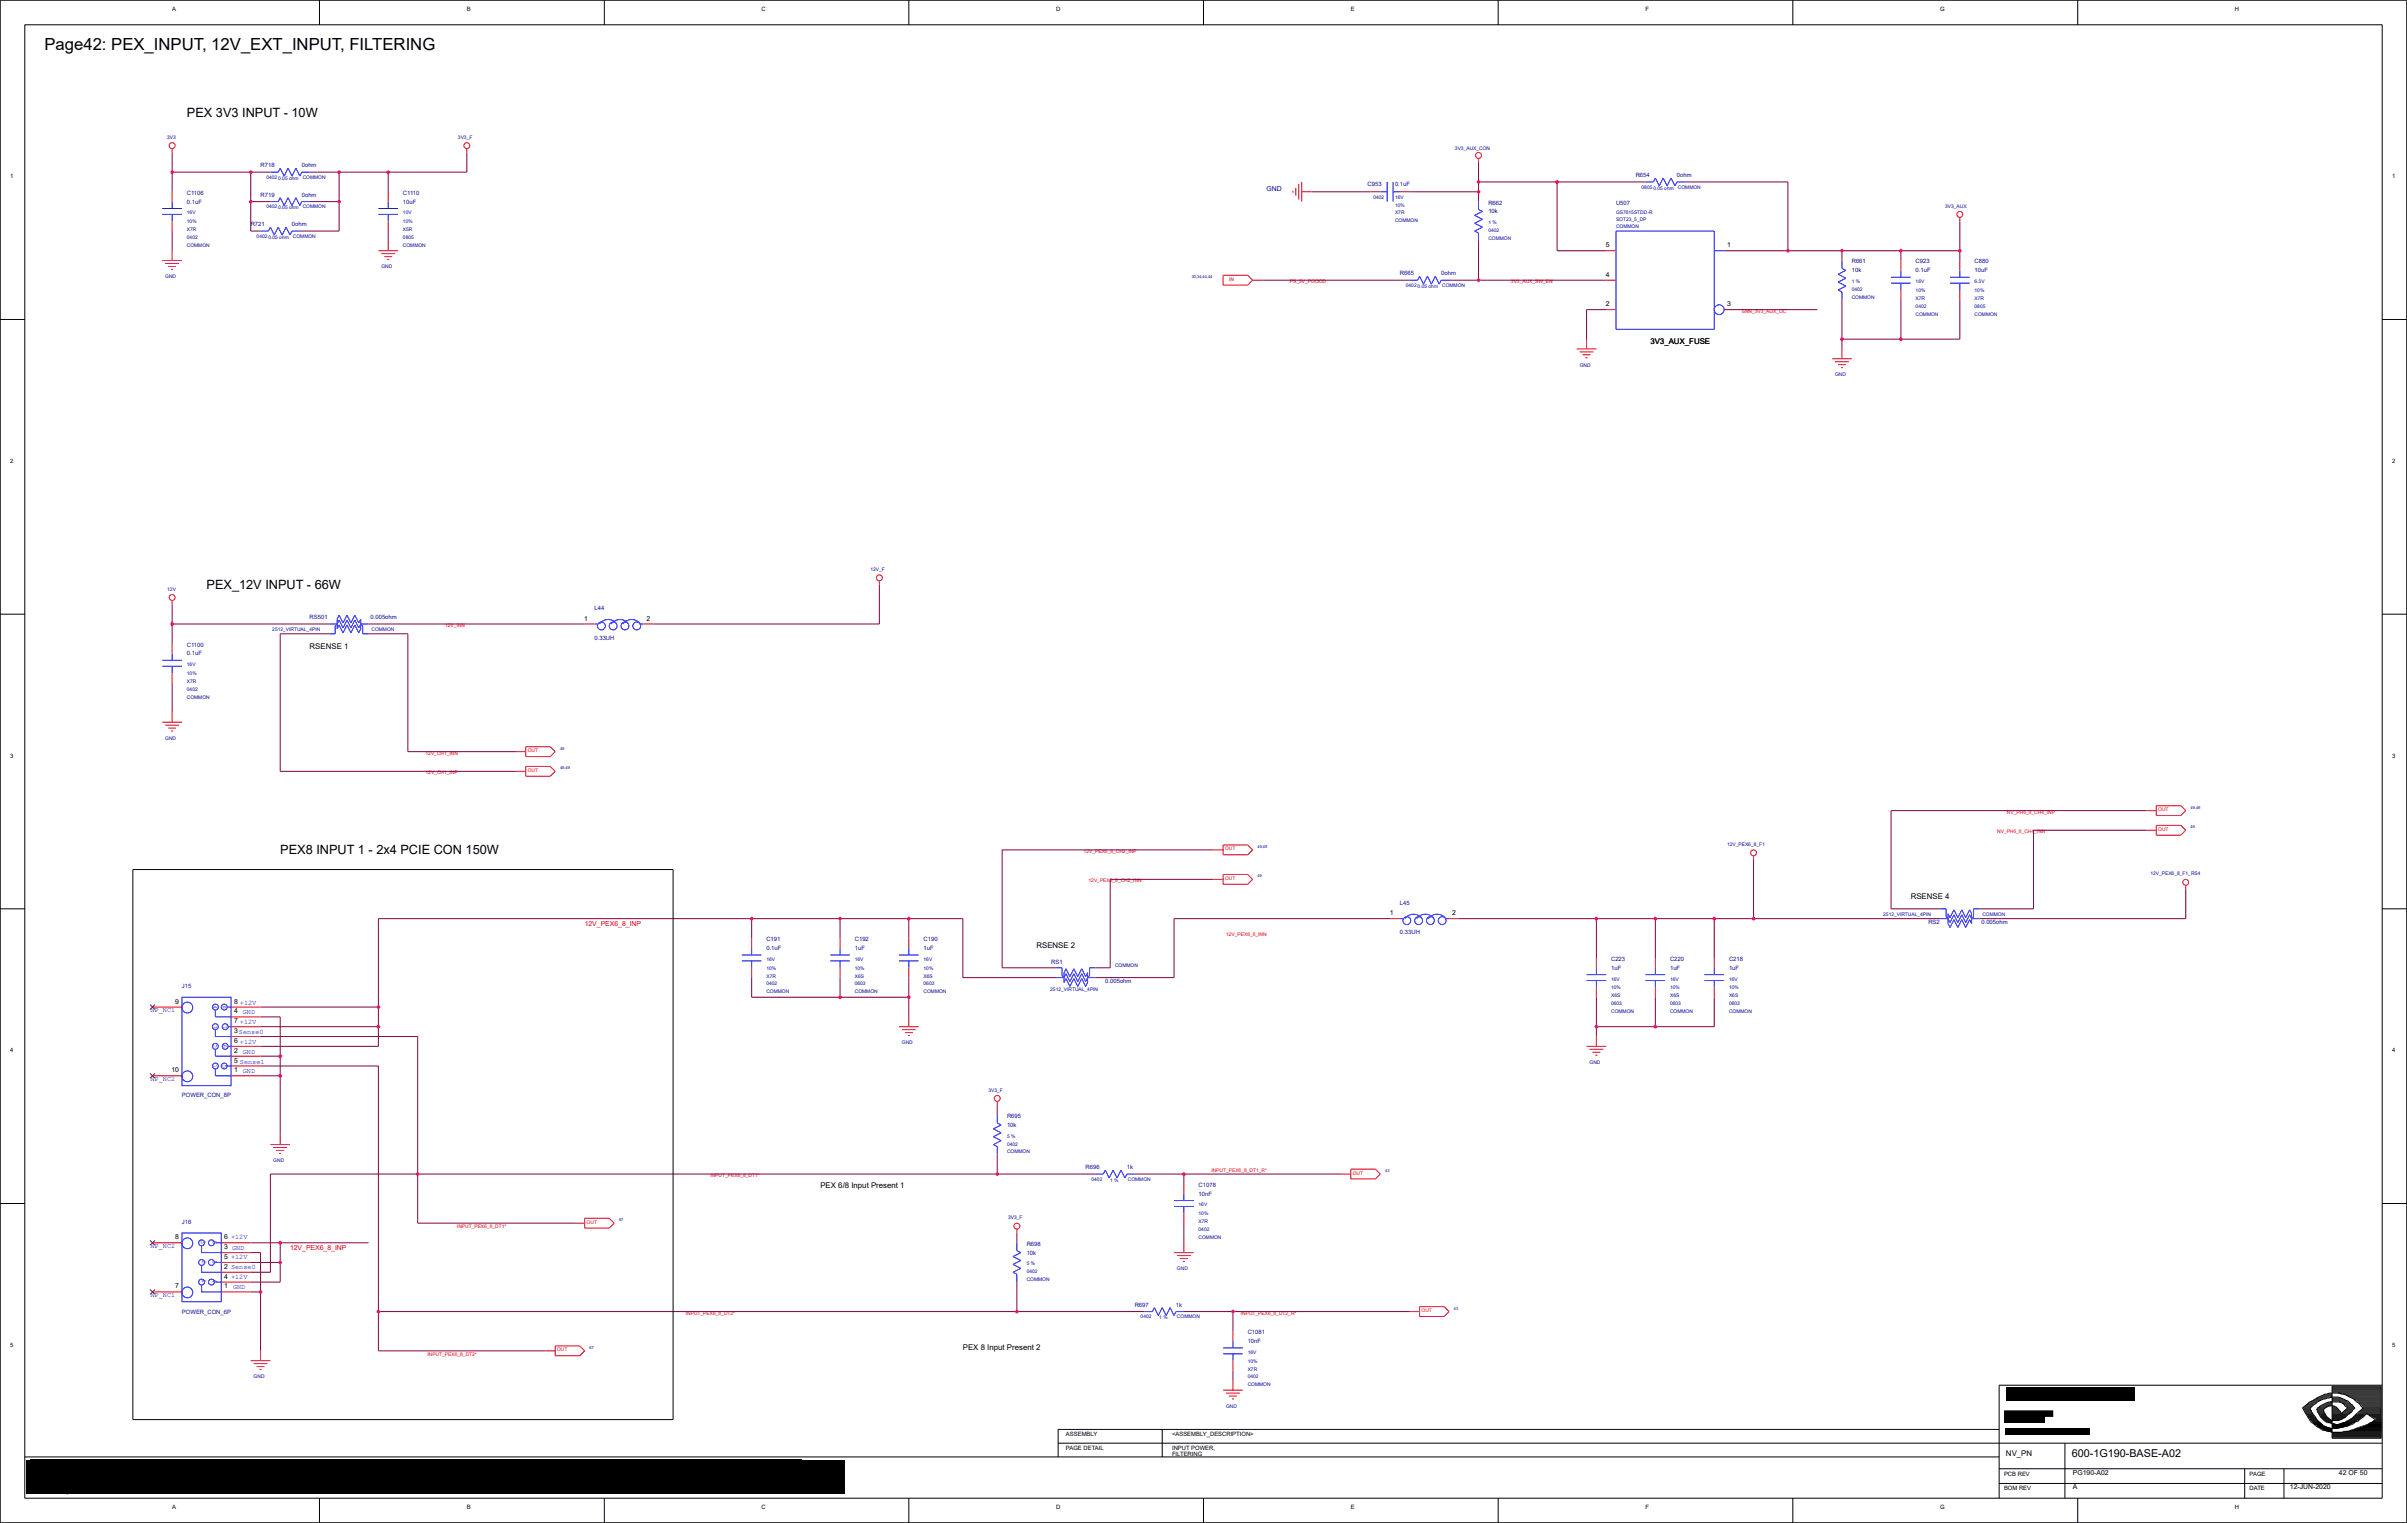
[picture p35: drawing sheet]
<svg xmlns="http://www.w3.org/2000/svg" width="122mm" height="77mm" viewBox="0 0 122 77" stroke-linecap="round" stroke-linejoin="round" font-family="sans-serif">
<defs><g id="words">
<text font-size=".8" x="2.3" y="2.6">Page42: PEX_INPUT, 12V_EXT_INPUT, FILTERING</text>
<g font-size=".6">
<text x="9.5" y="5.9">PEX 3V3 INPUT - 10W</text>
<text x="10.5" y="29.9">PEX_12V INPUT - 66W</text>
<text x="14.2" y="43.4">PEX8 INPUT 1 - 2x4 PCIE CON 150W</text>
</g>
<text font-size=".5" x="105.2" y="74">600-1G190-BASE-A02</text>
<g font-size=".4">
<text x="83.8" y="17.5">3V3_AUX_FUSE</text>
<text x="15.7" y="32.9">RSENSE 1</text>
<text x="97.1" y="45.7">RSENSE 4</text>
<text x="52.6" y="48.2">RSENSE 2</text>
<text x="41.7" y="60.3">PEX 6/8 Input Present 1</text>
<text x="48.9" y="68.6">PEX 8 Input Present 2</text>
<text x="101.9" y="74">NV_PN</text>
</g>
<g font-size=".3">
<text x="8.7" y=".6">A</text>
<text x="23.7" y=".6">B</text>
<text x="38.7" y=".6">C</text>
<text x="53.6" y=".6">D</text>
<text x="68.6" y=".6">E</text>
<text x="83.6" y=".6">F</text>
<text x="98.6" y=".6">G</text>
<text x="113.5" y=".6">H</text>
<text x=".5" y="9">1</text>
<text x="121.5" y="9">1</text>
<text x="81.6" y="15.6">2</text>
<text x="81.6" y="14.1">4</text>
<text x="81.6" y="12.6">5</text>
<text x="87.7" y="12.6">1</text>
<text x="87.7" y="15.6">3</text>
<text x=".5" y="23.5">2</text>
<text x="121.5" y="23.5">2</text>
<text x="29.7" y="31.5">1</text>
<text x="32.8" y="31.5">2</text>
<text x=".5" y="38.5">3</text>
<text x="121.5" y="38.5">3</text>
<text x="70.6" y="46.5">1</text>
<text x="73.8" y="46.5">2</text>
<text x=".5" y="53.4">4</text>
<text x="8.9" y="51">9</text>
<text x="11.9" y="52.5">3Sense0</text>
<text x="11.9" y="54">5 Sense1</text>
<text x="11.9" y="53">6 +12V</text>
<text x="11.9" y="52">7 +12V</text>
<text x="11.9" y="51">8 +12V</text>
<text x="11.9" y="53.5">2</text>
<text x="11.9" y="51.5">4</text>
<text x="121.5" y="53.4">4</text>
<text x="8.7" y="54.5">10</text>
<text x="11.9" y="54.5">1</text>
<text x="8.9" y="65.4">7</text>
<text x="8.9" y="63">8</text>
<text x="11.4" y="65.4">1</text>
<text x="11.4" y="63.5">3 GND</text>
<text x="11.4" y="64">5 +12V</text>
<text x="11.4" y="63">6 +12V</text>
<text x="11.4" y="64.4">2 Sense0</text>
<text x="11.4" y="64.9">4 +12V</text>
<text x=".5" y="68.4">5</text>
<text x="121.5" y="68.4">5</text>
<text x="3.4" y="75.9">.</text>
<text x="8.7" y="76.6">A</text>
<text x="23.7" y="76.6">B</text>
<text x="38.7" y="76.6">C</text>
<text x="53.6" y="76.6">D</text>
<text x="54.1" y="73.7">PAGE DETAIL</text>
<text x="54.1" y="73">ASSEMBLY</text>
<text x="59.5" y="73">&lt;ASSEMBLY_DESCRIPTION&gt;</text>
<text x="59.5" y="73.7">INPUT POWER,</text>
<text x="59.5" y="74">FILTERING</text>
<text x="68.6" y="76.6">E</text>
<text x="83.6" y="76.6">F</text>
<text x="98.6" y="76.6">G</text>
<text x="101.8" y="75.7">BOM REV</text>
<text x="101.8" y="75">PCB REV</text>
<text x="105.3" y="75.7">A</text>
<text x="105.3" y="74.9">PG190-A02</text>
<text x="113.5" y="76.6">H</text>
<text x="114.3" y="75">PAGE</text>
<text x="114.3" y="75.7">DATE</text>
<text x="116.3" y="75.7">12-JUN-2020</text>
<text x="118.8" y="74.9">42 OF 50</text>
</g>
<g font-size=".3" fill="#0000a0">
<text x="9.5" y="9.9">C1106</text>
<text x="9.5" y="10.3">0.1uF</text>
<text x="12.7" y="11.5">R721</text>
<text x="13.2" y="10">R719</text>
<text x="13.2" y="8.5">R718</text>
<text x="14.8" y="11.5">0ohm</text>
<text x="15.3" y="10">0ohm</text>
<text x="15.3" y="8.5">0ohm</text>
<text x="20.5" y="9.9">C1110</text>
<text x="20.5" y="10.3">10uF</text>
<text x="64.3" y="9.7">GND</text>
<text x="69.5" y="9.4">C953</text>
<text x="70.9" y="9.4">0.1uF</text>
<text x="75.6" y="10.4">R662</text>
<text x="75.6" y="10.8">10k</text>
<text x="82.1" y="10.4">U507</text>
<text x="83.1" y="9">R654</text>
<text x="85.2" y="9">0ohm</text>
<text x="71.1" y="14">R665</text>
<text x="73.2" y="14">0ohm</text>
<text x="94.1" y="13.4">R661</text>
<text x="94.1" y="13.8">10k</text>
<text x="97.3" y="13.4">C923</text>
<text x="97.3" y="13.8">0.1uF</text>
<text x="100.3" y="13.4">C880</text>
<text x="100.3" y="13.8">10uF</text>
<text x="9.5" y="32.8">C1100</text>
<text x="9.5" y="33.3">0.1uF</text>
<text x="15.7" y="31.4">RS501</text>
<text x="18.8" y="31.4">0.005ohm</text>
<text x="30.2" y="31">L44</text>
<text x="30.2" y="32.5">0.33UH</text>
<text x="38.9" y="47.8">C191</text>
<text x="43.4" y="47.8">C192</text>
<text x="46.9" y="47.8">C190</text>
<text x="71.1" y="46">L45</text>
<text x="71.1" y="47.5">0.33UH</text>
<text x="98" y="46.9">RS2</text>
<text x="100.6" y="46.9">0.005ohm</text>
<text x="9.2" y="50.2">J15</text>
<text x="38.9" y="48.3">0.1uF</text>
<text x="43.4" y="48.3">1uF</text>
<text x="46.9" y="48.3">1uF</text>
<text x="53.4" y="49">RS1</text>
<text x="56.1" y="50">0.005ohm</text>
<text x="81.8" y="48.8">C223</text>
<text x="81.8" y="49.3">1uF</text>
<text x="84.8" y="48.8">C220</text>
<text x="84.8" y="49.3">1uF</text>
<text x="87.8" y="48.8">C218</text>
<text x="87.8" y="49.3">1uF</text>
<text x="9.2" y="55.7">POWER_CON_8P</text>
<text x="51.2" y="56.8">R695</text>
<text x="51.2" y="57.2">10k</text>
<text x="55.1" y="59.4">R696</text>
<text x="57.2" y="59.4">1k</text>
<text x="9.2" y="62.2">J16</text>
<text x="52.2" y="63.3">R698</text>
<text x="52.2" y="63.7">10k</text>
<text x="60.9" y="60.3">C1078</text>
<text x="60.9" y="60.7">10nF</text>
<text x="9.2" y="66.7">POWER_CON_6P</text>
<text x="57.6" y="66.4">R697</text>
<text x="59.7" y="66.4">1k</text>
<text x="63.4" y="67.8">C1081</text>
<text x="63.4" y="68.2">10nF</text>
</g>
<g font-size=".3" fill="#f00">
<text x="29.7" y="47">12V_PEX6_8_INP</text>
<text x="14.7" y="63.5">12V_PEX6_8_INP</text>
</g>
<g font-size=".3" fill="#00f">
<text x="7.6" y="51.4">NP_NC1</text>
<text x="10.8" y="51.1" transform="rotate(90 10.8 51.1)">4</text>
<text x="10.8" y="52.1" transform="rotate(90 10.8 52.1)">3</text>
<text x="10.8" y="53" transform="rotate(90 10.8 53)">2</text>
<text x="11.3" y="51.1" transform="rotate(90 11.3 51.1)">8</text>
<text x="11.3" y="52.1" transform="rotate(90 11.3 52.1)">7</text>
<text x="11.3" y="53" transform="rotate(90 11.3 53)">6</text>
<text x="12.3" y="51.5">GND</text>
<text x="12.3" y="53.5">GND</text>
<text x="7.6" y="54.9">NP_NC2</text>
<text x="10.8" y="54" transform="rotate(90 10.8 54)">1</text>
<text x="11.3" y="54" transform="rotate(90 11.3 54)">5</text>
<text x="12.3" y="54.5">GND</text>
<text x="7.6" y="65.9">NP_NC1</text>
<text x="7.6" y="63.4">NP_NC2</text>
<text x="10.2" y="63" transform="rotate(90 10.2 63)">3</text>
<text x="10.3" y="64" transform="rotate(90 10.3 64)">2</text>
<text x="10.3" y="65" transform="rotate(90 10.3 65)">1</text>
<text x="10.8" y="63" transform="rotate(90 10.8 63)">6</text>
<text x="10.8" y="64" transform="rotate(90 10.8 64)">5</text>
<text x="10.8" y="65" transform="rotate(90 10.8 65)">4</text>
<text x="11.8" y="65.5">GND</text>
</g>
<g font-size=".2" fill="#0000a0">
<text x="8.5" y="7">3V3</text>
<text x="9.5" y="11.7">X7R</text>
<text x="9.5" y="10.9">16V</text>
<text x="9.5" y="11.3">10%</text>
<text x="13.5" y="10.6">0402</text>
<text x="13.5" y="9.1">0402</text>
<text x="14.1" y="9.1">0.05 ohm</text>
<text x="14.1" y="10.6">0.05 ohm</text>
<text x="15.4" y="10.6">COMMON</text>
<text x="15.4" y="9.1">COMMON</text>
<text x="20.5" y="11.7">X5R</text>
<text x="20.5" y="11.3">10%</text>
<text x="20.5" y="10.9">10V</text>
<text x="23.3" y="7">3V3_F</text>
<text x="69.8" y="10.1">0402</text>
<text x="70.9" y="10.1">16V</text>
<text x="70.9" y="10.9">X7R</text>
<text x="70.9" y="10.5">10%</text>
<text x="70.9" y="11.3">COMMON</text>
<text x="73.9" y="7.6">3V3_AUX_CON</text>
<text x="75.6" y="11.8">0402</text>
<text x="75.6" y="11.4">1 %</text>
<text x="82.1" y="10.9">GS7615STDD-R</text>
<text x="82.1" y="11.6">COMMON</text>
<text x="82.1" y="11.2">SOT23_5_DP</text>
<text x="83.4" y="9.6">0805</text>
<text x="84" y="9.6">0.05 ohm</text>
<text x="85.2" y="9.6">COMMON</text>
<text x="98.8" y="10.6">3V3_AUX</text>
<text x="8.4" y="14.1">GND</text>
<text x="9.5" y="12.1">0402</text>
<text x="9.5" y="12.5">COMMON</text>
<text x="13" y="12.1">0402</text>
<text x="13.6" y="12.1">0.05 ohm</text>
<text x="14.9" y="12.1">COMMON</text>
<text x="19.4" y="13.6">GND</text>
<text x="20.5" y="12.1">0805</text>
<text x="20.5" y="12.5">COMMON</text>
<text x="71.4" y="14.6">0402</text>
<text x="72" y="14.6">0.05 ohm</text>
<text x="73.3" y="14.6">COMMON</text>
<text x="75.6" y="12.2">COMMON</text>
<text x="94.1" y="14.8">0402</text>
<text x="94.1" y="14.4">1 %</text>
<text x="94.1" y="15.2">COMMON</text>
<text x="97.3" y="16">COMMON</text>
<text x="97.3" y="15.6">0402</text>
<text x="97.3" y="14.4">16V</text>
<text x="97.3" y="14.8">10%</text>
<text x="97.3" y="15.2">X7R</text>
<text x="100.3" y="16">COMMON</text>
<text x="100.3" y="14.4">6.3V</text>
<text x="100.3" y="14.8">10%</text>
<text x="100.3" y="15.6">0805</text>
<text x="100.3" y="15.2">X7R</text>
<text x="80.2" y="18.6">GND</text>
<text x="93.2" y="19.1">GND</text>
<text x="8.5" y="30">12V</text>
<text x="44.2" y="29">12V_F</text>
<text x="9.5" y="35.1">0402</text>
<text x="9.5" y="35.5">COMMON</text>
<text x="9.5" y="34.7">X7R</text>
<text x="9.5" y="33.8">16V</text>
<text x="9.5" y="34.3">10%</text>
<text x="13.8" y="32">2512_VIRTUAL_4PIN</text>
<text x="18.9" y="32">COMMON</text>
<text x="8.4" y="37.6">GND</text>
<text x="87.7" y="43">12V_PEX6_8_F1</text>
<text x="95.7" y="46.5">2512_VIRTUAL_4PIN</text>
<text x="100.7" y="46.5">COMMON</text>
<text x="109.2" y="44.5">12V_PEX6_8_F1_RS4</text>
<text x="38.9" y="49.7">X7R</text>
<text x="38.9" y="49.3">10%</text>
<text x="38.9" y="48.8">16V</text>
<text x="38.9" y="50.1">0402</text>
<text x="38.9" y="50.5">COMMON</text>
<text x="43.4" y="49.7">X6S</text>
<text x="43.4" y="49.3">10%</text>
<text x="43.4" y="50.1">0603</text>
<text x="43.4" y="50.5">COMMON</text>
<text x="43.4" y="48.8">16V</text>
<text x="45.8" y="53">GND</text>
<text x="46.9" y="50.5">COMMON</text>
<text x="46.9" y="49.7">X6S</text>
<text x="46.9" y="50.1">0603</text>
<text x="46.9" y="48.8">16V</text>
<text x="46.9" y="49.3">10%</text>
<text x="53.3" y="50.4">2512_VIRTUAL_4PIN</text>
<text x="56.6" y="49.1">COMMON</text>
<text x="81.8" y="51.5">COMMON</text>
<text x="81.8" y="50.3">10%</text>
<text x="81.8" y="50.7">X6S</text>
<text x="81.8" y="51.1">0603</text>
<text x="81.8" y="49.8">16V</text>
<text x="84.8" y="51.5">COMMON</text>
<text x="84.8" y="50.7">X6S</text>
<text x="84.8" y="50.3">10%</text>
<text x="84.8" y="51.1">0603</text>
<text x="84.8" y="49.8">16V</text>
<text x="87.8" y="51.1">0603</text>
<text x="87.8" y="50.3">10%</text>
<text x="87.8" y="49.8">16V</text>
<text x="87.8" y="50.7">X6S</text>
<text x="87.8" y="51.5">COMMON</text>
<text x="13.9" y="59">GND</text>
<text x="50.2" y="55.4">3V3_F</text>
<text x="51.2" y="58.6">COMMON</text>
<text x="51.2" y="58.2">0402</text>
<text x="51.2" y="57.8">5 %</text>
<text x="55.4" y="60">0402</text>
<text x="57.3" y="60">COMMON</text>
<text x="80.7" y="54">GND</text>
<text x="51.2" y="61.9">3V3_F</text>
<text x="52.2" y="64.7">0402</text>
<text x="52.2" y="64.3">5 %</text>
<text x="52.2" y="65.1">COMMON</text>
<text x="56.4" y="60">1 %</text>
<text x="59.8" y="64.5">GND</text>
<text x="60.9" y="61.3">16V</text>
<text x="60.9" y="61.7">10%</text>
<text x="60.9" y="62.1">X7R</text>
<text x="60.9" y="62.5">0402</text>
<text x="60.9" y="62.9">COMMON</text>
<text x="12.9" y="70">GND</text>
<text x="57.9" y="67">0402</text>
<text x="58.9" y="67">1 %</text>
<text x="59.8" y="67">COMMON</text>
<text x="62.3" y="71.5">GND</text>
<text x="63.4" y="70.4">COMMON</text>
<text x="63.4" y="69.2">10%</text>
<text x="63.4" y="69.6">X7R</text>
<text x="63.4" y="70">0402</text>
<text x="63.4" y="68.8">16V</text>
</g>
<g font-size=".2" fill="#f00">
<text x="62.4" y="14.3">IN</text>
<text x="65.5" y="14.4">PS_5V_PGOOD</text>
<text x="76.7" y="14.4">3V3_AUX_SW_EN</text>
<text x="88.5" y="15.9">SNN_3V3_AUX_OC</text>
<text x="22.6" y="31.8">12V_INN</text>
<text x="21.6" y="38.3">12V_CH1_INN</text>
<text x="21.6" y="39.3">12V_CH1_INP</text>
<text x="26.8" y="39.2">OUT</text>
<text x="26.8" y="38.2">OUT</text>
<text x="101.9" y="41.3">NV_PH6_8_CH4_INP</text>
<text x="109.6" y="41.2">OUT</text>
<text x="55" y="43.3">12V_PEX6_8_CH2_INP</text>
<text x="55.3" y="44.8">12V_PEX6_8_CH2_INN</text>
<text x="62.2" y="44.7">OUT</text>
<text x="62.2" y="43.2">OUT</text>
<text x="62.3" y="47.6">12V_PEX6_8_INN</text>
<text x="101.4" y="42.3">NV_PH6_8_CH4_INN</text>
<text x="109.6" y="42.2">OUT</text>
<text x="36.1" y="59.8">INPUT_PEX6_8_DT1*</text>
<text x="61.5" y="59.5">INPUT_PEX6_8_DT1_R*</text>
<text x="68.7" y="59.7">OUT</text>
<text x="23.2" y="62.4">INPUT_PEX6_8_DT1*</text>
<text x="29.8" y="62.2">OUT</text>
<text x="21.7" y="68.9">INPUT_PEX6_8_DT2*</text>
<text x="28.3" y="68.6">OUT</text>
<text x="34.8" y="66.8">INPUT_PEX6_8_DT2*</text>
<text x="63" y="66.8">INPUT_PEX6_8_DT2_R*</text>
<text x="72.2" y="66.6">OUT</text>
</g>
</g></defs>
<g fill="none" stroke="#00f" stroke-width=".05">
<path d="M8.2 10.6h1M8.2 10.9h1M8.7 10.2v.4M8.7 10.9v.3M13.2 11.7h.4M13.7 10.2h.4M13.7 8.7h.4M14.8 11.7h.4M15.3 10.2h.4M15.3 8.7h.4M19.2 10.6h1M19.2 10.9h1"/>
<path d="M19.7 10.2v.4M19.7 10.9v.3M70.1 9.7h.4M70.5 9.2v1M70.8 9.7h.3M70.8 9.2v1M71.6 14.2h.4M73.2 14.2h.4M75.1 10.2v.4M75.1 11.8v.4M82.1 11.7h5v5h-5zM83.6 9.2h.4"/>
<path d="M85.2 9.2h.4M87.1 12.7h.5M93.6 13.2v.4M93.6 14.8v.4M96.1 14.1h1M96.1 14.4h1M96.6 13.7v.4M96.6 14.4v.3M99 14.1h1M99 14.4h1M99.5 13.7v.4M99.5 14.4v.3"/>
<path d="M8.2 33.5h1M8.2 33.8h1M8.7 33.2v.3M8.7 33.8v.4M16.7 31.7h.4M17 31.8v.4h-.3M17.1 31.4v.5M18.3 31.7h.4M18.3 31.4v.5M18.4 31.8v.4h.3M30.2 31.7h.1M31.3 31.6a.55 .55 0 0 0-.9 .1"/>
<path d="M31.9 31.6a.55 .55 0 0 0-.9 .1M32.5 31.6a.55 .55 0 0 0-.9 .1M32.5 31.7h.2M9.2 50.7h2.5v4.4h-2.5zM10.9 54.3v.3h.8M10.9 51.3v.4h.8M10.9 52.3v.3h.8M10.9 53.3v.3h.8M11.5 51.2h.2M11.5 54.1h.2M11.6 52.2h.1M11.6 53.1h.1"/>
<path d="M37.7 48.5h1M37.7 48.8h1M38.2 48.2v.3M38.2 48.8v.4M42.2 48.5h1M42.2 48.8h1M42.7 48.2v.3M42.7 48.8v.4M45.7 48.5h1M45.7 48.8h1M46.2 48.2v.3M46.2 48.8v.4"/>
<path d="M50.7 56.6v.4M50.7 58.2v.4M53.6 49.2h.3v.4M53.6 49.7h.4M54 49.4v.5M55.2 49.4v.5M55.2 49.7h.4M55.6 49.2h-.3v.4M55.6 59.6h.4M57.2 59.6h.4M71.1 46.7h.2M72.2 46.6a.55 .55 0 0 0-.8 .1"/>
<path d="M72.8 46.6a.55 .55 0 0 0-.8 .1M73.4 46.6a.55 .55 0 0 0-.8 .1M73.4 46.7h.2M80.6 49.5h1M80.6 49.8h1M81.1 49.2v.3M81.1 49.8v.4M83.6 49.5h1M83.6 49.8h1M84.1 49.2v.3M84.1 49.8v.4M86.6 49.5h1"/>
<path d="M86.6 49.8h1M87.1 49.2v.3M87.1 49.8v.4M98.6 46.2h.3v.4M98.6 46.7h.3M98.9 46.4v.5M100.1 46.4v.5M100.1 46.7h.4M100.5 46.2h-.3v.4M9.2 62.6h2v3.5h-2zM10.2 65.3v.3h1M10.2 64.3v.3h1"/>
<path d="M10.2 63.3v.3h1M10.9 65.1h.3M10.9 64.1h.3M10.9 63.1h.3M51.7 63.1v.4M51.7 64.7v.4M58.1 66.6h.4M59.6 61h1M59.6 61.3h1M59.7 66.6h.4M60.1 60.6v.4M60.1 61.3v.3"/>
<path d="M62.1 68.5h1M62.1 68.8h1M62.6 68.1v.4M62.6 68.8v.3"/>
<circle cx="87.3" cy="15.7" r=".25"/>
<circle cx="30.5" cy="31.8" r=".2"/>
<circle cx="31.1" cy="31.8" r=".2"/>
<circle cx="31.7" cy="31.8" r=".2"/>
<circle cx="32.3" cy="31.8" r=".2"/>
<circle cx="9.5" cy="51.2" r=".27"/>
<circle cx="9.5" cy="54.7" r=".27"/>
<circle cx="10.9" cy="54.1" r=".15"/>
<circle cx="10.9" cy="53.1" r=".15"/>
<circle cx="10.9" cy="51.2" r=".15"/>
<circle cx="10.9" cy="52.2" r=".15"/>
<circle cx="11.4" cy="54.1" r=".15"/>
<circle cx="11.4" cy="51.2" r=".15"/>
<circle cx="11.4" cy="53.1" r=".15"/>
<circle cx="11.4" cy="52.2" r=".15"/>
<circle cx="71.5" cy="46.8" r=".2"/>
<circle cx="72.1" cy="46.8" r=".2"/>
<circle cx="72.7" cy="46.8" r=".2"/>
<circle cx="73.3" cy="46.8" r=".2"/>
<circle cx="9.5" cy="65.6" r=".27"/>
<circle cx="9.5" cy="63.2" r=".27"/>
<circle cx="10.2" cy="65.1" r=".15"/>
<circle cx="10.2" cy="64.1" r=".15"/>
<circle cx="10.2" cy="63.1" r=".15"/>
<circle cx="10.7" cy="65.1" r=".15"/>
<circle cx="10.7" cy="64.1" r=".15"/>
<circle cx="10.7" cy="63.1" r=".15"/>
</g>
<g fill="#000" stroke="#00f" stroke-width=".05">
<path d="M13.7 11.5l-.1 .2zM13.7 11.5l.2 .4zM14.1 11.5l-.2 .4zM14.1 11.5l.2 .4zM14.2 10l-.1 .2zM14.2 8.5l-.1 .2zM14.5 11.5l-.2 .4zM14.2 10l.2 .4zM14.2 8.5l.2 .4zM14.5 11.5l.2 .4zM14.6 10l-.2 .4zM14.6 10l.2 .4z"/>
<path d="M14.6 8.5l-.2 .4zM14.6 8.5l.2 .4zM14.8 11.7l-.1 .2zM15 10l-.2 .4zM15 8.5l-.2 .4zM15 10l.2 .4zM15 8.5l.2 .4zM15.3 10.2l-.1 .2zM15.3 8.7l-.1 .2zM72.1 14l-.1 .2zM72.1 14l.2 .4zM72.5 14l-.2 .4z"/>
<path d="M72.5 14l.2 .4zM72.9 14l-.2 .4zM72.9 14l.2 .4zM73.2 14.2l-.1 .2zM74.9 11.7l.2 .1zM74.9 11.3l.4 .2zM74.9 11.3l.4-.2zM74.9 10.9l.4-.2zM74.9 11.7l.4-.2zM74.9 10.9l.4 .2zM75.1 10.6l.2 .1zM84.1 9l-.1 .2z"/>
<path d="M84.1 9l.2 .4zM84.5 9l-.2 .4zM84.5 9l.2 .4zM84.9 9l-.2 .4zM84.9 9l.2 .4zM85.2 9.2l-.1 .2zM93.4 14.7l.2 .1zM93.4 14.3l.4 .2zM93.4 14.3l.4-.2zM93.4 13.9l.4-.2zM93.4 14.7l.4-.2zM93.4 13.9l.4 .2z"/>
<path d="M93.6 13.6l.2 .1zM17 31.8l.1-.1zM17.2 31.2l-.1 .2zM17.2 31.7l-.1 .2zM17.2 31.5l-.1 .2zM17.2 31.2l.2 .4zM17.2 31.7l.2 .4zM17.2 31.5l.2 .4zM17.6 31.2l-.2 .4zM17.6 31.2l.2 .4zM17.6 31.7l-.2 .4zM17.6 31.7l.2 .4z"/>
<path d="M17.6 31.5l-.2 .4zM17.6 31.5l.2 .4zM18 31.2l-.2 .4zM18 31.7l-.2 .4zM18 31.5l-.2 .4zM18 31.2l.2 .4zM18 31.7l.2 .4zM18 31.5l.2 .4zM18.3 31.4l-.1 .2zM18.3 31.9l-.1 .2zM18.3 31.7l-.1 .2zM18.3 31.7l.1 .1z"/>
<path d="M50.5 58.1l.2 .1zM50.5 57.7l.4 .2zM50.5 57.7l.4-.2zM50.5 57.3l.4-.2zM50.5 58.1l.4-.2zM50.5 57.3l.4 .2zM50.7 57l.2 .1zM53.9 49.6l.1 .1zM54.1 49.7l-.1 .2zM54.1 49.2l-.1 .2zM54.1 49.5l-.1 .2zM54.1 49.7l.2 .4z"/>
<path d="M54.1 49.2l.2 .4zM54.1 49.5l.2 .4zM54.5 49.7l-.2 .4zM54.5 49.2l-.2 .4zM54.5 49.5l-.2 .4zM54.9 49.7l-.2 .4zM54.5 49.7l.2 .4zM54.9 49.2l-.2 .4zM54.5 49.2l.2 .4zM54.9 49.5l-.2 .4zM54.5 49.5l.2 .4zM54.9 49.7l.2 .4z"/>
<path d="M54.9 49.2l.2 .4zM54.9 49.5l.2 .4zM55.2 49.9l-.1 .2zM55.2 49.4l-.1 .2zM55.2 49.7l-.1 .2zM55.3 49.6l-.1 .1zM56.1 59.4l-.1 .2zM56.1 59.4l.2 .4zM56.5 59.4l-.2 .4zM56.5 59.4l.2 .4zM56.9 59.4l-.2 .4zM56.9 59.4l.2 .4z"/>
<path d="M57.2 59.6l-.1 .2zM98.9 46.6v.1zM98.9 46.9l.1 .2zM98.9 46.4l.1 .2zM98.9 46.7l.1 .2zM99.2 46.7l-.2 .4zM99.2 46.2l-.2 .4zM99.2 46.5l-.2 .4zM99.2 46.7l.2 .4zM99.6 46.7l-.2 .4zM99.2 46.2l.2 .4zM99.6 46.2l-.2 .4z"/>
<path d="M99.2 46.5l.2 .4zM99.6 46.5l-.2 .4zM99.6 46.7l.2 .4zM99.6 46.2l.2 .4zM99.6 46.5l.2 .4zM100 46.7l-.2 .4zM100 46.2l-.2 .4zM100 46.5l-.2 .4zM100 46.7l.1 .2zM100 46.2l.1 .2zM100 46.5l.1 .2zM100.2 46.6l-.1 .1z"/>
<path d="M51.5 64.6l.2 .1zM51.5 64.2l.4 .2zM51.5 64.2l.4-.2zM51.5 63.8l.4-.2zM51.5 64.6l.4-.2zM51.5 63.8l.4 .2zM51.7 63.5l.2 .1zM58.6 66.4l-.1 .2zM58.6 66.4l.2 .4zM59 66.4l-.2 .4zM59 66.4l.2 .4zM59.4 66.4l-.2 .4z"/>
<path d="M59.4 66.4l.2 .4zM59.7 66.6l-.1 .2z"/>
</g>
<g fill="none" stroke="#f00" stroke-width=".05">
<path d="M8.2 13.2h1M8.4 13.4h.7M8.5 13.5h.4M8.7 13.7h.1M8.7 7.5v.2M8.7 9.7v.5M8.7 11.2v.5M8.7 12.7v.5M19.2 12.7h1M19.4 12.9h.7M19.5 13h.4M19.7 13.2h.1"/>
<path d="M19.7 9.7v.5M19.7 11.2v.5M19.7 12.2v.5M23.7 7.5v.2M63.4 14h-1.3v.5h1.3M63.6 14.2h.5M65.7 9.7v.1M65.8 9.5v.4M66 9.3v.8M66.1 9.7h.5M66.1 9.2v1M69.6 9.7h.5"/>
<path d="M71.1 9.7h.5M75.1 8v.2M80.1 17.7h1M80.2 17.9h.7M80.4 18h.4M80.5 18.2h.1M80.6 17.2v.5M81.6 15.7h.5M81.6 14.2h.5M81.6 12.7h.5M93.1 18.2h1M93.2 18.4h.7"/>
<path d="M93.4 18.5h.4M93.5 18.7h.1M93.6 17.7v.5M96.6 13.2v.5M96.6 14.7v.5M99.5 11v.2M99.5 13.2v.5M99.5 14.7v.5M8.2 36.7h1M8.4 36.8h.7M8.5 37h.4M8.7 37.1h.1"/>
<path d="M8.7 30.5v.2M8.7 32.7v.5M8.7 34.2v.5M8.7 36.2v.5M26.2 39.2h.5M26.2 38.2h.5M28 38.9h-1.3v.5h1.3M28 37.9h-1.3v.5h1.3M29.7 31.7h.5M32.7 31.7h.5M44.7 29.5v.2M7.7 54.6h1.5"/>
<path d="M7.7 51.2h1.5M11.7 54.6h1.5M11.7 52.6h1.5M11.7 54.1h1.5M11.7 53.1h1.5M11.7 52.2h1.5M11.7 51.2h1.5M11.7 53.6h1.5M11.7 51.7h1.5M13.7 58.1h1M13.9 58.3h.7M14 58.4h.4"/>
<path d="M14.2 58.6h.1M14.2 57.6v.5M38.2 47.7v.5M38.2 49.2v.5M42.7 47.7v.5M42.7 49.2v.5M45.7 52.2h1M45.8 52.3h.7M46 52.4h.4M46.1 52.6h.1M46.2 47.7v.5M46.2 49.2v.5"/>
<path d="M46.2 51.7v.5M50.7 55.9v.2M61.6 44.7h.5M61.6 43.2h.5M63.4 44.4h-1.3v.5h1.3M63.4 42.9h-1.3v.5h1.3M68.1 59.6h.5M69.9 59.4h-1.3v.5h1.3M70.6 46.7h.5M73.6 46.7h.5M80.6 53.1h1M80.7 53.3h.7"/>
<path d="M80.9 53.4h.4M81 53.6h.1M81.1 48.7v.5M81.1 50.2v.5M81.1 52.6v.5M84.1 48.7v.5M84.1 50.2v.5M87.1 48.7v.5M87.1 50.2v.5M89.1 43.5v.2M109 42.2h.5M109 41.2h.5"/>
<path d="M110.8 41.9h-1.3v.5h1.3M110.8 40.9h-1.3v.5h1.3M111 45v.2M7.7 65.6h1.5M7.7 63.1h1.5M11.2 65.6h1.5M11.2 63.6h1.5M11.2 64.1h1.5M11.2 63.1h1.5M11.2 64.6h1.5M11.2 65.1h1.5M12.7 69.1h1"/>
<path d="M12.9 69.3h.7M13 69.4h.4M13.2 69.6h.1M13.2 68.6v.5M27.7 68.6h.5M29.2 62.1h.5M29.4 68.4h-1.2v.5h1.2M30.9 61.9h-1.2v.5h1.2M51.7 62.4v.2M59.6 63.6h1M59.8 63.8h.7M59.9 63.9h.4"/>
<path d="M60.1 64.1h.1M60.1 60.1v.5M60.1 61.6v.5M60.1 63.1v.5M62.1 70.6h1M62.3 70.8h.7M62.4 70.9h.4M62.6 71.1h.1M62.6 67.6v.5M62.6 69.1v.5M62.6 70.1v.5M71.6 66.6h.5"/>
<path d="M73.4 66.4h-1.3v.5h1.3"/>
<circle cx="8.7" cy="7.4" r=".15"/>
<circle cx="23.7" cy="7.4" r=".15"/>
<circle cx="75.1" cy="7.9" r=".15"/>
<circle cx="99.5" cy="10.9" r=".15"/>
<circle cx="8.7" cy="30.3" r=".15"/>
<circle cx="44.7" cy="29.3" r=".15"/>
<circle cx="50.7" cy="55.8" r=".15"/>
<circle cx="89.1" cy="43.3" r=".15"/>
<circle cx="111" cy="44.8" r=".15"/>
<circle cx="51.7" cy="62.3" r=".15"/>
</g>
<path d="M7.9 51l-.3 .3zM7.6 51l.3 .3zM7.6 54.8l.3-.3zM7.6 54.5l.3 .3zM7.9 65.5l-.3 .2zM7.6 65.5l.3 .2zM7.9 63l-.3 .3zM7.6 63l.3 .3z" fill="#000" stroke="#804000" stroke-width=".05"/>
<g fill="#000" stroke="#f00" stroke-width=".05">
<path d="M63.4 14.5l.2-.3zM63.4 14l.2 .2zM28 39.4l.2-.2zM28 38.4l.2-.2zM28 38.9l.2 .3zM28 37.9l.2 .3zM63.4 44.9l.2-.2zM63.6 43.2l-.2 .2zM63.4 44.4l.2 .3zM63.4 42.9l.2 .3zM69.9 59.9l.2-.3zM69.9 59.4l.2 .2z"/>
<path d="M110.8 42.4l.2-.2zM110.8 41.4l.2-.2zM110.8 41.9l.2 .3zM110.8 40.9l.2 .3zM29.4 68.9l.3-.3zM29.4 68.4l.3 .2zM30.9 62.4l.3-.3zM30.9 61.9l.3 .2zM73.4 66.9l.2-.3zM73.4 66.4l.2 .2z"/>
</g>
<g fill="none" stroke="#800040" stroke-width=".05">
<path d="M8.7 7.7v2M8.7 11.7v1M8.7 8.7h5M12.7 10.2h1M12.7 8.7v3h.5M15.7 10.2h1.5M17.2 8.7v3h-2M19.7 8.7v1M19.7 11.7v.5M23.7 7.7v1h-8M64.1 14.2h7.5M66.6 9.7h3"/>
<path d="M71.6 9.7h3.5M73.6 14.2h8M75.1 9.2h8.5M75.1 8.2v2M75.1 12.2v2M79.1 9.2v3.5h2.5M81.6 15.7h-1v1.5M85.6 9.2h5.2v3.5M87.6 15.7h4.7M87.6 12.7h11.9M93.6 12.7v.5M93.6 15.2v2.5"/>
<path d="M96.6 12.7v.5M96.6 15.2v2M99.5 11.2v2M99.5 15.2v2h-5.9M8.7 31.7h8M8.7 30.7v2M8.7 34.7v1.5M16.7 32.2h-2.5v7h12M18.7 32.2h2v6h5.5M18.7 31.7h11M44.7 29.7v2h-11.5M13.2 51.7h1v5.9"/>
<path d="M13.2 52.6h8v9.5h8M13.2 54.1h6v14.5h8.5M13.2 52.2h6M13.2 51.2h6M13.2 54.6h1M13.2 53.6h1M38.2 46.7v1M38.2 49.7v1h8M42.7 46.7v1M42.7 49.7v1M46.2 46.7v1M46.2 49.7v2"/>
<path d="M50.7 56.1v.5M50.7 58.6v1M53.6 49.7h-4.7v-3h-29.7v6.4h-6M55.6 59.6h-41.9v5h-1M57.6 59.6h10.5M60.1 59.6v.5M61.6 44.7h-5.2v4.5h-.8M61.6 43.2h-10.7v6h2.7M70.6 46.7h-11v3h-4M74.1 46.7h24.5M81.1 46.7v2M81.1 50.7v1.9"/>
<path d="M84.1 46.7v2M84.1 50.7v1.5M87.1 46.7v2M87.1 50.7v1.5h-6M89.1 43.7v3M109 42.2h-5.7v4h-2.8M109 41.2h-12.9v5h2.5M111 45.2v1.5h-10.5M12.7 63.1h6M12.7 64.1h1.5M12.7 63.6h.5v5M12.7 65.6h.5"/>
<path d="M14.2 63.1v2h-1.5M19.2 66.6h38.9M51.7 62.6v.5M51.7 65.1v1.5M60.1 66.6h11.5M60.1 62.1v1M62.6 66.6v1M62.6 69.6v.5"/>
</g>
<g fill="#f0f">
<circle cx="8.7" cy="31.7" r=".1"/>
<circle cx="81.1" cy="46.7" r=".1"/>
<circle cx="87.1" cy="46.7" r=".1"/>
<circle cx="84.1" cy="46.7" r=".1"/>
<circle cx="89.1" cy="46.7" r=".1"/>
<circle cx="19.2" cy="52.1" r=".1"/>
<circle cx="38.2" cy="46.7" r=".1"/>
<circle cx="19.2" cy="51.2" r=".1"/>
<circle cx="46.2" cy="46.7" r=".1"/>
<circle cx="42.7" cy="46.7" r=".1"/>
<circle cx="8.7" cy="8.7" r=".1"/>
<circle cx="12.7" cy="10.2" r=".1"/>
<circle cx="12.7" cy="8.7" r=".1"/>
<circle cx="93.6" cy="12.7" r=".1"/>
<circle cx="90.8" cy="12.7" r=".1"/>
<circle cx="96.6" cy="12.7" r=".1"/>
<circle cx="99.5" cy="12.7" r=".1"/>
<circle cx="75.1" cy="9.2" r=".1"/>
<circle cx="75.1" cy="9.7" r=".1"/>
<circle cx="79.1" cy="9.2" r=".1"/>
<circle cx="75.1" cy="14.2" r=".1"/>
<circle cx="17.2" cy="8.7" r=".1"/>
<circle cx="17.2" cy="10.2" r=".1"/>
<circle cx="19.7" cy="8.7" r=".1"/>
<circle cx="46.2" cy="50.7" r=".1"/>
<circle cx="42.7" cy="50.7" r=".1"/>
<circle cx="81.1" cy="52.1" r=".1"/>
<circle cx="84.1" cy="52.2" r=".1"/>
<circle cx="96.6" cy="17.2" r=".1"/>
<circle cx="93.6" cy="17.2" r=".1"/>
<circle cx="21.2" cy="59.6" r=".1"/>
<circle cx="50.7" cy="59.6" r=".1"/>
<circle cx="60.1" cy="59.6" r=".1"/>
<circle cx="19.2" cy="66.6" r=".1"/>
<circle cx="51.7" cy="66.6" r=".1"/>
<circle cx="62.6" cy="66.6" r=".1"/>
<circle cx="14.2" cy="53.6" r=".1"/>
<circle cx="14.2" cy="54.6" r=".1"/>
<circle cx="14.2" cy="64.1" r=".1"/>
<circle cx="14.2" cy="63.1" r=".1"/>
<circle cx="13.2" cy="65.6" r=".1"/>
</g>
<g fill="none" stroke="#000" stroke-width=".05">
<path d="M0 16.2h1.3M0 0h122.2v77.3h-122.2zM1.3 1.3h119.7v74.8h-119.7zM16.2 0v1.3M30.7 0v1.3M46.2 0v1.3M61.1 0v1.3M76.1 0v1.3M91.1 0v1.3M105.5 0v1.3M121 16.2h1.2M0 31.2h1.3"/>
<path d="M121 31.2h1.2M0 46.2h1.3M6.7 44.2h27.5v27.9h-27.5zM121 46.2h1.2M0 61.1h1.3M1.3 74h100.2M1.6 74.1h39.1M16.2 76.1v1.2M30.7 76.1v1.2M46.2 76.1v1.2M53.7 73.3h67.3M59 72.6v1.4"/>
<path d="M61.1 76.1v1.2M76.1 76.1v1.2M91.1 76.1v1.2M101.5 72.6h-47.8v1.4M101.5 75.4h19.5M101.5 74.6h19.5M104.9 73.3v2.8M105.5 76.1v1.2M114 74.6v1.5M116 74.6v1.5M117 71.5h.4v.1h-.4M117 71.6h.4"/>
<path d="M117.1 71.7h.3h-.3M117.1 71.5h.3M117.1 71.4h.4M117.1 71.8h.4M117.2 71.4h.3M117.2 71.9h.3M117.2 71.3h.4M117.2 72h.4M117.2 71.9h.4M117.3 71.3h.4M117.3 72h.3M117.3 72.1h.4"/>
<path d="M117.4 71.2h.3M117.4 72.2h.4M117.4 71.2h.4M117.5 72.3h.4M117.5 71.1h.4M117.6 72.4h.4M117.6 71.1h.5M117.7 71.6h.3M117.7 72.4h.3M117.7 71h.6M117.7 71.6v.1h.4M117.7 71.7h.3"/>
<path d="M117.7 72.5h.5M117.8 72.5h.5M117.8 71.8h.3M117.8 71.5h.4M117.8 71.9h.3M117.8 71h1M117.9 72h.3M117.9 71.9l.3 .1M117.9 72.6h.9M117.9 72h.4M117.9 71.4h.7M117.9 70.9h.6"/>
<path d="M118 72.1h.3M118 72.6h.5M118 72.1h.4M118 71.4h.5M118 70.9h.5M118 72.7h.5M118.1 72.2h.7M118.1 71.3h.4M118.1 71.5h-.4l.4 .1M118.1 70.8h.4M118.2 72.2h.3M118.2 72.3h.3"/>
<path d="M118.2 71.3h.3M118.2 72.7h.3M118.3 71.2h1M118.3 70.8h2.7M118.5 72.3h.1M118.5 72.1h.4M118.5 71.7h.4M118.5 71.6l.3 .1M118.5 71.5h.2M118.5 72h.7M118.5 71.6h.3M118.5 71.9h.7"/>
<path d="M118.5 72h.6M118.5 72.1h.5M118.5 71.9h.8M118.5 70.7h2.5M118.5 70.5h2.5M118.5 70.6h2.5M118.5 72.5h.5M118.5 72.4h.8M118.5 72.4h.9M118.5 71.2h.7M118.5 71.1h.6M118.5 71h.4"/>
<path d="M118.5 72.8h2.5M118.5 73h2.5M118.5 72.9h2.5M118.5 72.5h.7M118.5 71.8h.4M118.5 71.8h.9M118.5 70.4h2.5v2.7h-2.5zM118.9 72.3h.6M118.9 70.8h2.1M119 71.3h.4M119 71.8h.4M119 72.3h.6"/>
<path d="M119.1 71.7h.4M119.1 72.7h1.9M119.1 71.4h.4h-.3M119.2 71.6h.3M119.2 72.2h.6M119.2 70.9h1.8M119.2 71.5h.4M119.3 71.5l.3 .1h-.4M119.3 72.2h.5M119.3 70.9h1.7M119.4 72.1h.5M119.4 72.7h1.6"/>
<path d="M119.4 71h1.6M119.5 71h1.5M119.5 72h.5M119.6 72h.5M119.6 72.6h1.4M119.6 71.1h1.4M119.6 71.9h.5M119.7 71.9h.5M119.7 71.2h1.3M119.7 72.6h1.3M119.8 71.2h1.2M119.8 71.8h1.2"/>
<path d="M119.8 71.3h1.2M119.9 71.7h1.1M119.9 71.3h1.1M119.9 72.5h1.1M119.9 71.4h1.1M120 71.6h1M120 71.4h1M120 71.5h1M120 72.5h1M120.1 71.5h.9M120.2 72.4h.8M120.3 72.4h.7"/>
<path d="M120.3 71.9h.7M120.4 72.3h.6M120.4 71.9h.6M120.5 72h.5M120.5 72.2h.5M120.6 72h.4M120.6 72.2h.4M120.7 72.1h.3M121 61.1h1.2M121 70.4h-19.5v5.7"/>
</g>
<g fill="#000" stroke="#000" stroke-width=".05">
<path d="M117 71.5l.1 .2zM117.1 71.7l.1 .2zM117.2 71.9v.1zM117 71.5l.2-.2zM117.2 72l.1 .1zM117.2 71.3l.1-.1zM117.3 72.1l.1 .1zM117.4 72.2v.1zM117.4 72.3h.1zM117.5 71.4l-.1 .1zM117.4 71.6v.1zM117.3 71.2h.2z"/>
<path d="M117.5 72.3l.1 .1zM117.5 71.4l.1-.1zM117.4 71.7l.1 .2zM117.5 71.9h.1zM117.5 71.2l.1-.1zM117.6 72.4l.2 .1zM117.7 71.2l-.1 .1zM117.6 71.9l.1 .2zM117.7 71.7l.1 .1zM117.6 71.1l.1-.1zM117.7 71.2l.2-.1zM117.7 72.1v.1z"/>
<path d="M117.7 72.2l.2 .1zM117.8 71.8l.1 .2zM117.7 71h.1zM117.8 72.5l.1 .1zM117.9 72l.1 .1zM117.9 71.4l-.1 .1zM117.8 71l.1-.1zM117.9 72.6l.1 .1zM117.9 71.1h.1zM117.9 71.4h.1zM118 72.1l.1 .1zM117.9 70.9h.1z"/>
<path d="M118 71.6l.1-.1zM117.9 72.3l.1 .1zM118 72.4l.1 .1zM118.1 72.2l.1 .1zM118 71.4l.1-.1zM118 71.6l.1 .2zM118 70.9l.1-.1zM118.1 71.5l.2-.1zM118.1 72.7h.1zM118.1 71.1l.1-.1zM118.1 71.3h.1zM118.1 71.8l.1 .1z"/>
<path d="M118.2 72h.1zM118.3 72.3h.2zM118.2 71.3l.1-.1zM118.2 70.8h.1zM118.3 72v.1zM118.3 72.7l.2 .1zM118.3 71h.2zM118.3 72.1h.1zM118.3 72.5l.1 .1zM118.4 72.1l.1 .1zM118.6 71.4v.1zM118.6 72.3l.1 .1z"/>
<path d="M118.7 71.5l.1 .1zM118.8 72.6l.1-.1zM118.9 72.1l-.1 .1zM118.8 72.4l.1-.1zM118.8 71h.1zM118.9 71.7v.1zM118.9 71.2l.1 .1zM118.9 72.3h.1zM118.9 72.1h.1zM118.9 71l.1 .1zM119 72.5h.1zM119 71.3h.1z"/>
<path d="M119.1 71.3v.1zM119.1 70.8l.1 .1zM119.1 72l-.1 .1zM119 72.8l.1-.1zM119.1 72h.1zM119.1 71.1l.2 .1zM119.1 72.3l.1-.1zM119.2 70.9h.1zM119.2 72.5l.1-.1zM119.2 72.2h.1zM119.1 71.4l.2 .1zM118.9 71.8l.4-.3z"/>
<path d="M119.3 71.9l-.1 .1zM119.3 72.4h.2zM119.3 71.2l.1 .1zM119.3 72.2l.2-.1zM119.5 71l.1 .1zM119.3 71.9l.2-.2zM119.5 71.6v.1zM119.4 71.3l.1 .1zM119.3 70.9l.2 .1zM119.5 71.6h.1zM119.5 71.4l.1 .1zM119.6 71.1l.1 .1z"/>
<path d="M119.3 72.7l.3-.1zM119.6 72.3l.1-.1zM119.5 72.4l.1-.1zM119.6 71.9l-.1 .2zM119.7 71.2l.1 .1zM119.6 71.9l.2-.1zM119.9 72.1l-.1 .1zM119.6 72.6l.2-.1zM119.8 71.3l.2 .2zM119.9 72.1l.2-.1zM120 71.5h.1zM119.8 72.5h.2z"/>
<path d="M120.2 71.8l-.1 .2zM119.8 71.8l.3-.3zM120 72.5l.1-.1zM120.2 71.8l.1 .1zM120.1 72.4h.2zM120.3 71.9l.4 .2zM120.3 72.4l.1-.1zM120.5 72.3l.1-.1zM120.7 72.1l-.1 .1z"/>
</g>
<path d="M1.3 74.1h41.6v1.8h-41.6zM101.9 70.5h6.5v.6h-6.5zM101.8 71.6h2.5v.4h-2.5z" fill="#000"/>
<path d="M101.8 72.1h2.1M101.8 72.7h4.3" fill="none" stroke="#000" stroke-width=".33"/>
<use href="#words"/>
</svg>
